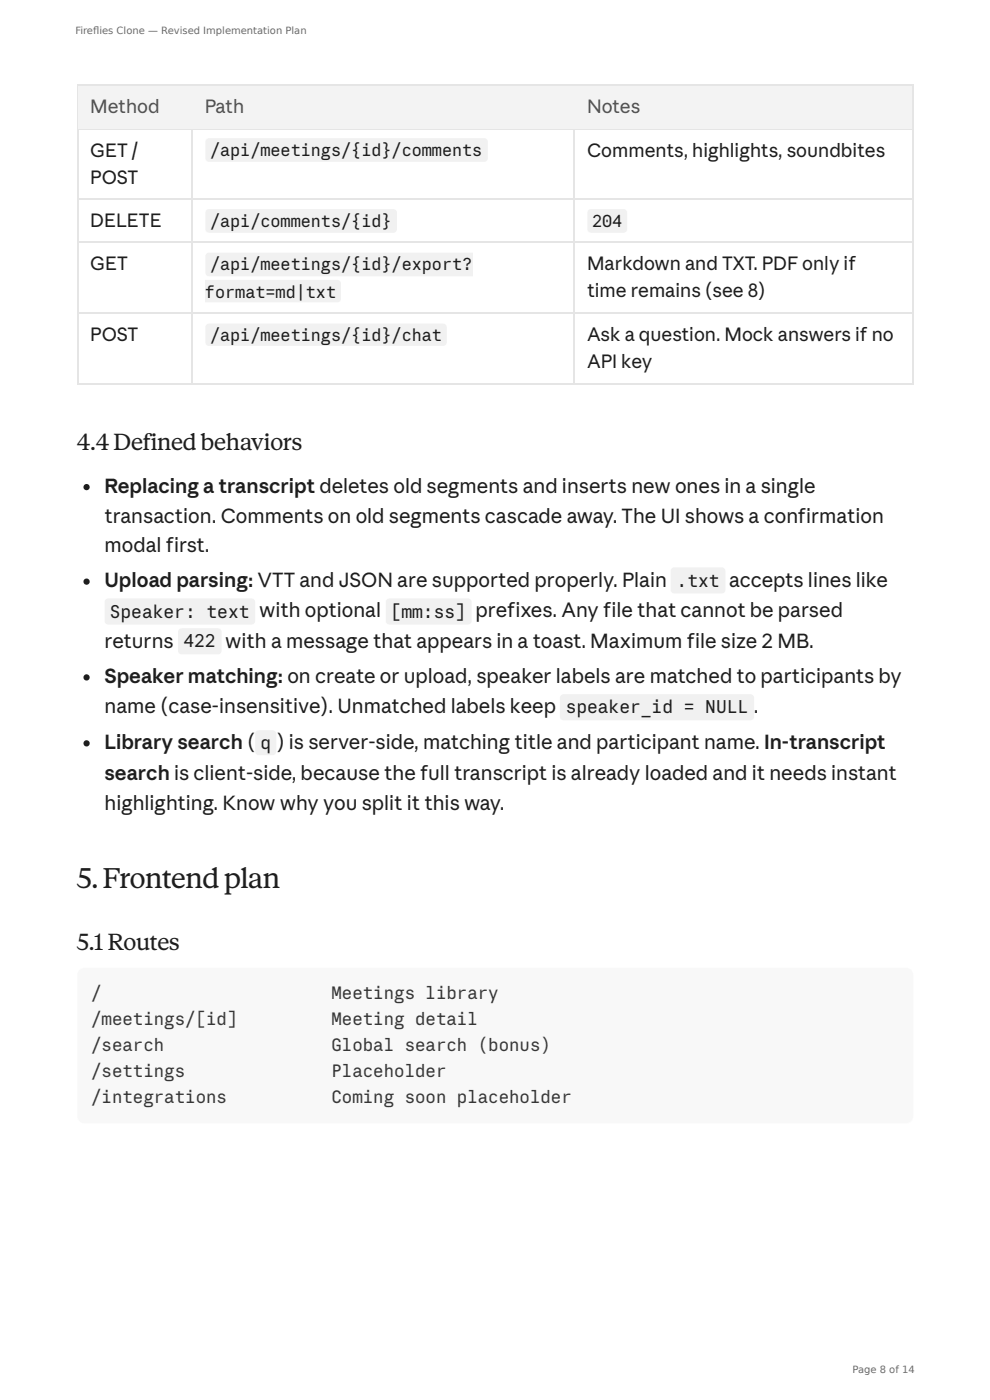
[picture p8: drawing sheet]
<svg xmlns="http://www.w3.org/2000/svg" width="210mm" height="297mm" viewBox="0 0 210 297" stroke-linecap="round" stroke-linejoin="round" font-family="sans-serif">
<defs><g id="words">
<text font-size="5.8" fill="#1f1e1d" x="16.3" y="188.7">5.Frontendplan</text>
<g font-size="4.8" fill="#1f1e1d">
<text x="16.3" y="95.7">4.4Definedbehaviors</text>
<text x="16.3" y="201.9">5.1Routes</text>
</g>
<g font-size="4.2" fill="#1f1e1d">
<text x="22.2" y="104.6">Replacing a transcript deletes old segments and inserts new ones in a single</text>
<text x="22.2" y="111">transaction. Comments on old segments cascade away. The UI shows a confirmation</text>
<text x="22.2" y="117.3">modal first.</text>
<text x="22.2" y="124.7">Upload parsing: VTT and JSON are supported properly. Plain</text>
<text x="154.8" y="124.7">accepts lines like</text>
<text x="55" y="131.1">with optional</text>
<text x="101" y="131.1">prefixes. Any file that cannot be parsed</text>
<text x="22.2" y="137.7">returns</text>
<text x="47.8" y="137.7">with a message that appears in a toast. Maximum file size 2 MB.</text>
<text x="22.2" y="145.1">Speaker matching: on create or upload, speaker labels are matched to participants by</text>
<text x="22.2" y="151.4">name (case-insensitive). Unmatched labels keep</text>
<text x="22.2" y="159.1">Library search (</text>
<text x="58.8" y="159.1">) is server-side, matching title and participant name. In-transcript</text>
<text x="22.2" y="165.7">search is client-side, because the full transcript is already loaded and it needs instant</text>
<text x="22.2" y="172">highlighting. Know why you split it this way.</text>
</g>
<g font-size="4" fill="#52514e">
<text x="19.2" y="24.1">Method</text>
<text x="43.5" y="24.1">Path</text>
<text x="124.7" y="24.1">Notes</text>
</g>
<g font-size="4" fill="#1f1e1d">
<text x="19.2" y="33.3">GET /</text>
<text x="124.7" y="33.3">Comments, highlights, soundbites</text>
<text x="19.2" y="39.1">POST</text>
<text x="19.2" y="48.1">DELETE</text>
<text x="19.2" y="57.4">GET</text>
<text x="124.7" y="57.4">Markdown and TXT. PDF only if</text>
<text x="124.7" y="63.2">time remains (see 8)</text>
<text x="19.2" y="72.4">POST</text>
<text x="124.7" y="72.4">Ask a question. Mock answers if no</text>
<text x="124.7" y="78.2">API key</text>
</g>
<g font-size="3.8" fill="#1f1e1d">
<text x="143.7" y="124.6">.txt</text>
<text x="23.3" y="131.2">Speaker: text</text>
<text x="83" y="131.2">[mm:ss]</text>
<text x="38.9" y="137.5">422</text>
<text x="120.1" y="151.5">speaker_id = NULL .</text>
<text x="55.3" y="159.2">q</text>
</g>
<g font-size="3.7" fill="#393a34">
<text x="19.4" y="212.2">/</text>
<text x="70.4" y="212.2">Meetings library</text>
<text x="19.4" y="217.7">/meetings/[id]</text>
<text x="70.4" y="217.7">Meeting detail</text>
<text x="19.4" y="223.3">/search</text>
<text x="70.4" y="223.3">Global search (bonus)</text>
<text x="19.4" y="228.8">/settings</text>
<text x="70.4" y="228.8">Placeholder</text>
<text x="19.4" y="234.4">/integrations</text>
<text x="70.4" y="234.4">Coming soon placeholder</text>
</g>
<g font-size="3.6" fill="#1f1e1d">
<text x="44.6" y="33.1">/api/meetings/{id}/comments</text>
<text x="44.6" y="48.2">/api/comments/{id}</text>
<text x="125.7" y="48.2">204</text>
<text x="44.6" y="57.4">/api/meetings/{id}/export?</text>
<text x="43.5" y="63.3">format=md|txt</text>
<text x="44.6" y="72.5">/api/meetings/{id}/chat</text>
</g>
<g font-size="2.1" fill="#6b6b6b">
<text x="16" y="7.1">Firefl ies Clone — Revised Implementation Plan</text>
<text x="181" y="291.6">Page 8 of 14</text>
</g>
</g></defs>
<path d="M16.9 206l.5-.3 .6-.1h174.4a1.58 1.58 0 0 1 1.5 1.6v29.8a1.59 1.59 0 0 1-1.5 1.6h-174.4a1.59 1.59 0 0 1-1.6-1.6v-29.8l.1-.7z" fill="#f8f8f6"/>
<g fill="#1f1e1d">
<circle cx="18.4" cy="103.5" r=".66"/>
<circle cx="18.4" cy="123.5" r=".66"/>
</g>
<g fill="#f3f1ec">
<path d="M142.7 120.7l.5-.2h10.1a.79 .79 0 0 1 .7 .8v4a.79 .79 0 0 1-.7 .7h-10.1a.79 .79 0 0 1-.8-.7v-4z"/>
<path d="M22.4 127.3l.6-.2h30.4a.79 .79 0 0 1 .8 .8v4a.79 .79 0 0 1-.8 .8h-30.4a.79 .79 0 0 1-.8-.8v-4z"/>
<path d="M82.2 127.3l.5-.2h16.7a.79 .79 0 0 1 .8 .8v4a.79 .79 0 0 1-.8 .8h-16.7a.79 .79 0 0 1-.8-.8v-4z"/>
<path d="M38 133.7l.6-.3h7.7a.79 .79 0 0 1 .7 .8v4a.79 .79 0 0 1-.7 .8h-7.7a.79 .79 0 0 1-.8-.8v-4z"/>
</g>
<circle cx="18.4" cy="143.9" r=".66" fill="#1f1e1d"/>
<path d="M119.1 147.7l.6-.3h39.6a.79 .79 0 0 1 .8 .8v4a.79 .79 0 0 1-.8 .8h-39.6a.79 .79 0 0 1-.8-.8v-4z" fill="#f3f1ec"/>
<circle cx="18.4" cy="157.9" r=".66" fill="#1f1e1d"/>
<path d="M54.4 155.3l.6-.2h2.9a.79 .79 0 0 1 .8 .8v3.7a.79 .79 0 0 1-.8 .8h-2.9a.79 .79 0 0 1-.8-.8v-3.7z" fill="#f3f1ec"/>
<path d="M16.4 18.1h177.5M16.5 18v63.7M40.8 18v63.7M121.9 18v63.7M193.8 18v63.7M16.4 27.4h177.5M16.4 42.2h177.5M16.4 51.4h177.5M16.4 66.5h177.5M16.4 81.5h177.5" fill="none" stroke="#e8e5dc" stroke-width=".26"/>
<g fill="#f5f3ed">
<path d="M16.6 18.3h24.1v8.9h-24.1z"/>
<path d="M40.9 18.3h80.9v8.9h-80.9z"/>
<path d="M122 18.3h71.7v8.9h-71.7z"/>
</g>
<g fill="#f3f1ec">
<path d="M43.8 29.6l.6-.2h58.4a.79 .79 0 0 1 .8 .7v3.5a.79 .79 0 0 1-.8 .8h-58.4a.79 .79 0 0 1-.8-.8v-3.5z"/>
<path d="M43.8 44.6l.6-.2h39.1a.79 .79 0 0 1 .8 .8v3.4a.79 .79 0 0 1-.8 .8h-39.1a.79 .79 0 0 1-.8-.8v-3.4z"/>
<path d="M125 44.6l.5-.2h6.9a.79 .79 0 0 1 .8 .8v3.4a.79 .79 0 0 1-.8 .8h-6.9a.79 .79 0 0 1-.8-.8v-3.4z"/>
<path d="M43.8 53.9l.6-.2h56.1v5h-56.1a.79 .79 0 0 1-.8-.8v-3.5z"/>
<path d="M43.6 59.5h28a.79 .79 0 0 1 .8 .8v3.1a.79 .79 0 0 1-.8 .8h-28z"/>
<path d="M43.8 68.9l.6-.2h49.7a.79 .79 0 0 1 .8 .8v3.2a.79 .79 0 0 1-.8 .8h-49.7a.79 .79 0 0 1-.8-.8v-3.2z"/>
</g>
<use href="#words"/>
</svg>
